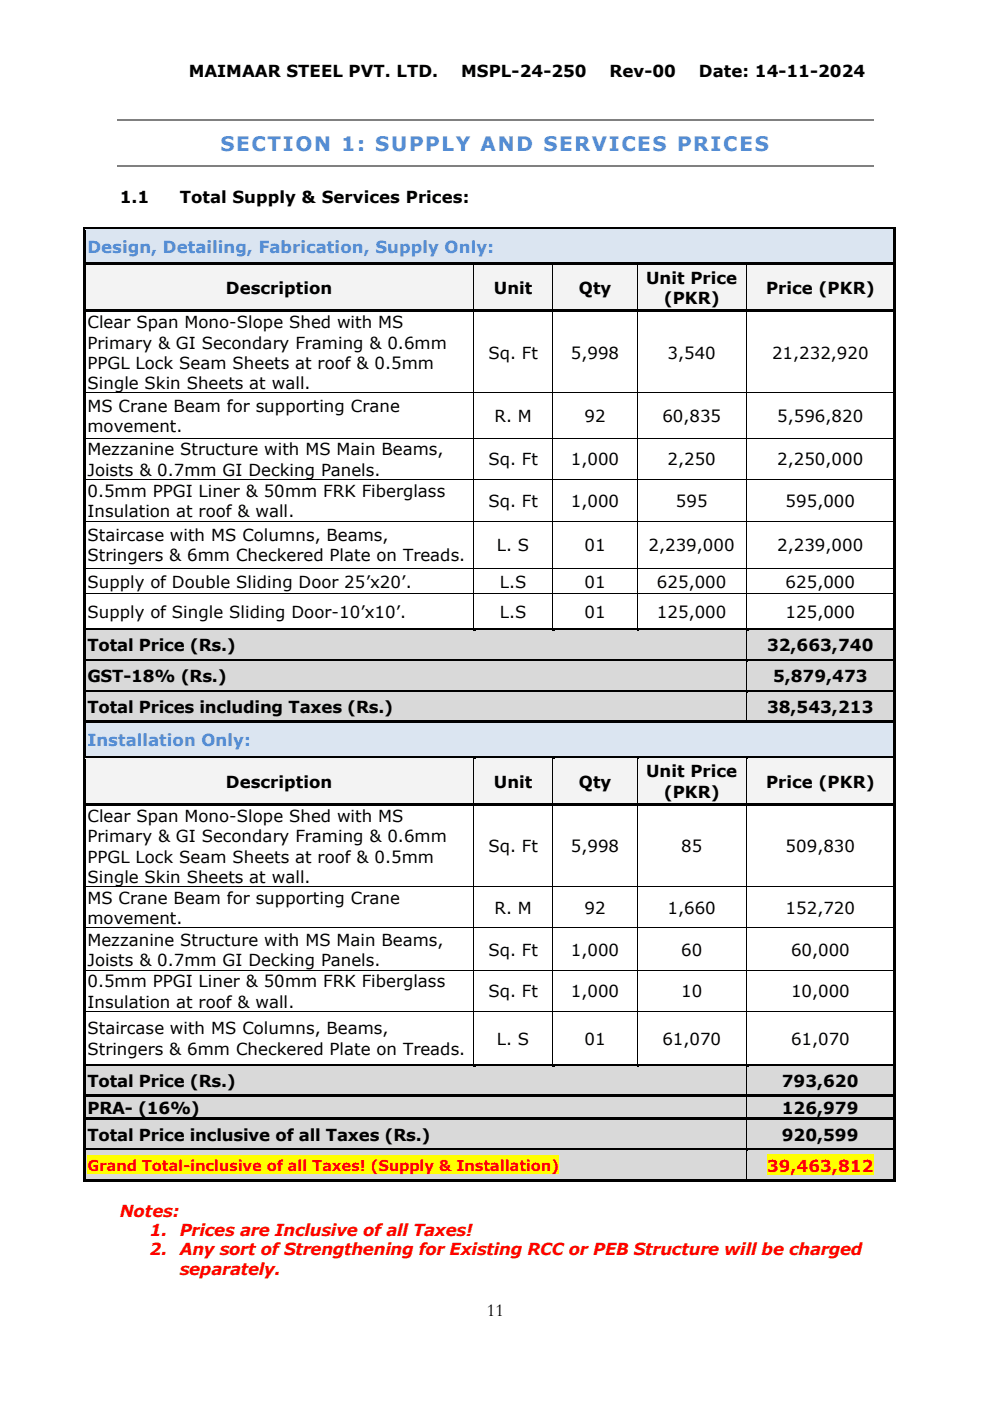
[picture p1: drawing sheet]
<svg xmlns="http://www.w3.org/2000/svg" width="210mm" height="297mm" viewBox="0 0 210 297" stroke-linecap="round" stroke-linejoin="round" font-family="sans-serif">
<defs><g id="words">
<text font-size="4.2" fill="#548dd4" x="46.7" y="32.1">SECTION 1: SUPPLY AND SERVICES PRICES</text>
<text font-size="3.9" x="103.2" y="278.9">11</text>
<g font-size="3.5">
<text x="40" y="16.3">MAIMAAR STEEL PVT. LTD.</text>
<text x="97.8" y="16.3">MSPL-24-250</text>
<text x="129.2" y="16.3">Rev-00</text>
<text x="148.1" y="16.3">Date: 14-11-2024</text>
<text x="25.4" y="43.1">1.1</text>
<text x="38.1" y="43.1">Total Supply &amp; Services Prices:</text>
<text x="47.9" y="62.3">Description</text>
<text x="104.7" y="62.3">Unit</text>
<text x="122.7" y="62.3">Qty</text>
<text x="137" y="60.1">Unit Price</text>
<text x="140.7" y="64.4">(PKR)</text>
<text x="162.4" y="62.3">Price (PKR)</text>
<text x="18.5" y="69.6">Clear Span Mono-Slope Shed with MS</text>
<text x="18.5" y="73.9">Primary &amp; GI Secondary Framing &amp; 0.6mm</text>
<text x="103.5" y="76">Sq. Ft</text>
<text x="121" y="76">5,998</text>
<text x="141.5" y="76">3,540</text>
<text x="163.7" y="76">21,232,920</text>
<text x="18.5" y="78.2">PPGL Lock Seam Sheets at roof &amp; 0.5mm</text>
<text x="18.5" y="82.5">Single Skin Sheets at wall.</text>
<text x="18.5" y="87.4">MS Crane Beam for supporting Crane</text>
<text x="104.8" y="89.5">R. M</text>
<text x="123.9" y="89.5">92</text>
<text x="140.4" y="89.5">60,835</text>
<text x="164.8" y="89.5">5,596,820</text>
<text x="18.5" y="91.6">movement.</text>
<text x="18.5" y="96.5">Mezzanine Structure with MS Main Beams,</text>
<text x="18.5" y="100.8">Joists &amp; 0.7mm GI Decking Panels.</text>
<text x="103.5" y="98.7">Sq. Ft</text>
<text x="121" y="98.7">1,000</text>
<text x="141.5" y="98.7">2,250</text>
<text x="164.8" y="98.7">2,250,000</text>
<text x="18.5" y="105.3">0.5mm PPGI Liner &amp; 50mm FRK Fiberglass</text>
<text x="103.5" y="107.5">Sq. Ft</text>
<text x="121" y="107.5">1,000</text>
<text x="143.3" y="107.5">595</text>
<text x="166.5" y="107.5">595,000</text>
<text x="18.5" y="109.6">Insulation at roof &amp; wall.</text>
<text x="18.5" y="114.7">Staircase with MS Columns, Beams,</text>
<text x="18.5" y="119">Stringers &amp; 6mm Checkered Plate on Treads.</text>
<text x="105.3" y="116.9">L. S</text>
<text x="123.9" y="116.9">01</text>
<text x="137.5" y="116.9">2,239,000</text>
<text x="164.8" y="116.9">2,239,000</text>
<text x="18.5" y="124.5">Supply of Double Sliding Door 25’x20’.</text>
<text x="106" y="124.5">L.S</text>
<text x="123.9" y="124.5">01</text>
<text x="139.3" y="124.5">625,000</text>
<text x="166.5" y="124.5">625,000</text>
<text x="18.5" y="130.9">Supply of Single Sliding Door-10’x10’.</text>
<text x="106" y="130.9">L.S</text>
<text x="123.9" y="130.9">01</text>
<text x="139.3" y="130.9">125,000</text>
<text x="166.5" y="130.9">125,000</text>
<text x="18.5" y="138.1">Total Price (Rs.)</text>
<text x="162.6" y="138.1">32,663,740</text>
<text x="18.5" y="144.6">GST-18% (Rs.)</text>
<text x="163.9" y="144.6">5,879,473</text>
<text x="18.5" y="151.2">Total Prices including Taxes (Rs.)</text>
<text x="162.6" y="151.2">38,543,213</text>
<text x="47.9" y="166.9">Description</text>
<text x="104.7" y="166.9">Unit</text>
<text x="122.7" y="166.9">Qty</text>
<text x="137" y="164.7">Unit Price</text>
<text x="162.4" y="166.9">Price (PKR)</text>
<text x="140.7" y="169.1">(PKR)</text>
<text x="18.5" y="174.2">Clear Span Mono-Slope Shed with MS</text>
<text x="18.5" y="178.5">Primary &amp; GI Secondary Framing &amp; 0.6mm</text>
<text x="18.5" y="182.8">PPGL Lock Seam Sheets at roof &amp; 0.5mm</text>
<text x="103.5" y="180.7">Sq. Ft</text>
<text x="121" y="180.7">5,998</text>
<text x="144.4" y="180.7">85</text>
<text x="166.5" y="180.7">509,830</text>
<text x="18.5" y="187.1">Single Skin Sheets at wall.</text>
<text x="18.5" y="191.6">MS Crane Beam for supporting Crane</text>
<text x="18.5" y="195.9">movement.</text>
<text x="104.8" y="193.7">R. M</text>
<text x="123.9" y="193.7">92</text>
<text x="141.5" y="193.7">1,660</text>
<text x="166.5" y="193.7">152,720</text>
<text x="18.5" y="200.4">Mezzanine Structure with MS Main Beams,</text>
<text x="103.5" y="202.6">Sq. Ft</text>
<text x="121" y="202.6">1,000</text>
<text x="144.4" y="202.6">60</text>
<text x="167.7" y="202.6">60,000</text>
<text x="18.5" y="204.7">Joists &amp; 0.7mm GI Decking Panels.</text>
<text x="18.5" y="209.3">0.5mm PPGI Liner &amp; 50mm FRK Fiberglass</text>
<text x="18.5" y="213.6">Insulation at roof &amp; wall.</text>
<text x="103.5" y="211.4">Sq. Ft</text>
<text x="121" y="211.4">1,000</text>
<text x="144.4" y="211.4">10</text>
<text x="167.7" y="211.4">10,000</text>
<text x="18.5" y="219.2">Staircase with MS Columns, Beams,</text>
<text x="105.3" y="221.4">L. S</text>
<text x="123.9" y="221.4">01</text>
<text x="140.4" y="221.4">61,070</text>
<text x="167.7" y="221.4">61,070</text>
<text x="18.5" y="223.6">Stringers &amp; 6mm Checkered Plate on Treads.</text>
<text x="18.5" y="230.4">Total Price (Rs.)</text>
<text x="165.7" y="230.4">793,620</text>
<text x="18.5" y="236.1">PRA- (16%)</text>
<text x="165.7" y="236.1">126,979</text>
<text x="18.5" y="241.8">Total Price inclusive of all Taxes (Rs.)</text>
<text x="165.7" y="241.8">920,599</text>
</g>
<g font-size="3.5" fill="#548dd4">
<text x="18.5" y="53.6">Design, Detailing, Fabrication, Supply Only:</text>
<text x="18.5" y="158.2">Installation Only:</text>
</g>
<g font-size="3.5" fill="#f00">
<text x="162.6" y="248.3">39,463,812</text>
<text x="25.4" y="257.8">Notes:</text>
<text x="31.8" y="262">1.</text>
<text x="38.1" y="262">Prices are Inclusive of all Taxes!</text>
<text x="31.8" y="266.1">2.</text>
<text x="38.1" y="266.1">Any sort of Strengthening for Existing RCC or PEB Structure will be charged</text>
<text x="38.1" y="270.2">separately.</text>
</g>
<text font-size="3.2" fill="#f00" x="18.5" y="248.2">Grand Total-inclusive of all Taxes! (Supply &amp; Installation)</text>
</g></defs>
<path d="M24.9 25.5h160.3M24.9 35.2h160.3" fill="none" stroke="#808080" stroke-width=".25"/>
<g fill="#dbe5f1">
<path d="M18.2 48.6h171.2v7.1h-171.2z" fill-rule="evenodd"/>
<path d="M18.5 50h170.6v4.3h-170.6z" fill-rule="evenodd"/>
</g>
<g fill="#000">
<path d="M17.6 48.1h.5v.6h-.5z" fill-rule="evenodd"/>
<path d="M17.6 48.1h.5v.5h-.5z" fill-rule="evenodd"/>
<path d="M17.6 48.7h.5v7h-.5z" fill-rule="evenodd"/>
<path d="M18.1 48.1h171.3v.5h-171.3z" fill-rule="evenodd"/>
<path d="M189.4 48.1h.5v.6h-.5z" fill-rule="evenodd"/>
<path d="M189.4 48.1h.5v.5h-.5z" fill-rule="evenodd"/>
<path d="M189.4 48.7h.5v7h-.5z" fill-rule="evenodd"/>
</g>
<path d="M18.1 48.7h171.3" fill="none" stroke="#dbe5f1" stroke-width=".21"/>
<g fill="#f3f3f3">
<path d="M18.2 56.2h82.2v9.3h-82.2z" fill-rule="evenodd"/>
<path d="M18.5 58.7h81.3v4.3h-81.3z" fill-rule="evenodd"/>
<path d="M100.5 56.2h16.7v9.3h-16.7z" fill-rule="evenodd"/>
<path d="M101.1 58.7h15.5v4.3h-15.5z" fill-rule="evenodd"/>
<path d="M117.2 56.2h17.9v9.3h-17.9z" fill-rule="evenodd"/>
<path d="M117.8 58.7h16.7v4.3h-16.7z" fill-rule="evenodd"/>
<path d="M135.2 56.2h22.9v9.3h-22.9z" fill-rule="evenodd"/>
<path d="M135.7 56.6h21.9v4.2h-21.9z" fill-rule="evenodd"/>
<path d="M135.7 60.8h21.9v4.3h-21.9z" fill-rule="evenodd"/>
<path d="M158.2 56.2h31.2v9.3h-31.2z" fill-rule="evenodd"/>
<path d="M158.8 58.7h30.3v4.3h-30.3z" fill-rule="evenodd"/>
</g>
<g fill="#000">
<path d="M17.6 55.7h.5v.5h-.5z" fill-rule="evenodd"/>
<path d="M18.1 55.7h82.3v.5h-82.3z" fill-rule="evenodd"/>
</g>
<path d="M18.1 56.2h82.3" fill="none" stroke="#f3f3f3" stroke-width=".21"/>
<path d="M100.5 56.2h.4z" fill-rule="evenodd" fill="#f3f3f3"/>
<g fill="#000">
<path d="M100.4 55.7h.5v.5h-.5z" fill-rule="evenodd"/>
<path d="M100.9 55.7h16.3v.5h-16.3z" fill-rule="evenodd"/>
</g>
<path d="M100.9 56.2h16.3" fill="none" stroke="#f3f3f3" stroke-width=".21"/>
<path d="M117.2 56.2h.5z" fill-rule="evenodd" fill="#f3f3f3"/>
<g fill="#000">
<path d="M117.2 55.7h.5v.5h-.5z" fill-rule="evenodd"/>
<path d="M117.7 55.7h17.4v.5h-17.4z" fill-rule="evenodd"/>
</g>
<path d="M117.7 56.2h17.4" fill="none" stroke="#f3f3f3" stroke-width=".21"/>
<path d="M135.2 56.2h.4z" fill-rule="evenodd" fill="#f3f3f3"/>
<g fill="#000">
<path d="M135.1 55.7h.5v.5h-.5z" fill-rule="evenodd"/>
<path d="M135.6 55.7h22.5v.5h-22.5z" fill-rule="evenodd"/>
</g>
<path d="M135.6 56.2h22.5" fill="none" stroke="#f3f3f3" stroke-width=".21"/>
<path d="M158.2 56.2h.5z" fill-rule="evenodd" fill="#f3f3f3"/>
<g fill="#000">
<path d="M158.2 55.7h.5v.5h-.5z" fill-rule="evenodd"/>
<path d="M158.7 55.7h30.7v.5h-30.7z" fill-rule="evenodd"/>
<path d="M189.4 55.7h.5v.5h-.5z" fill-rule="evenodd"/>
<path d="M17.6 56.2h.5v9.3h-.5z" fill-rule="evenodd"/>
<path d="M17.6 65.5h.5v.5h-.5z" fill-rule="evenodd"/>
<path d="M18.1 65.5h82.3v.5h-82.3z" fill-rule="evenodd"/>
<path d="M100.4 65.5h.5v.5h-.5z" fill-rule="evenodd"/>
<path d="M100.9 65.5h16.3v.5h-16.3z" fill-rule="evenodd"/>
<path d="M117.2 65.5h.5v.5h-.5z" fill-rule="evenodd"/>
<path d="M117.7 65.5h17.4v.5h-17.4z" fill-rule="evenodd"/>
<path d="M135.1 65.5h.5v.5h-.5z" fill-rule="evenodd"/>
<path d="M135.6 65.5h22.5v.5h-22.5z" fill-rule="evenodd"/>
<path d="M158.2 65.5h.5v.5h-.5z" fill-rule="evenodd"/>
<path d="M158.7 65.5h30.7v.5h-30.7z" fill-rule="evenodd"/>
<path d="M189.4 56.2h.5v9.3h-.5z" fill-rule="evenodd"/>
<path d="M189.4 65.5h.5v.5h-.5z" fill-rule="evenodd"/>
<path d="M17.6 66h.5v17.2h-.5z" fill-rule="evenodd"/>
<path d="M17.6 83.2h.5v.2h-.5z" fill-rule="evenodd"/>
<path d="M17.6 83.4h.5v9.4h-.5z" fill-rule="evenodd"/>
<path d="M17.6 92.8h.5v.1h-.5z" fill-rule="evenodd"/>
<path d="M100.4 83.2h.2v.2h-.2z" fill-rule="evenodd"/>
<path d="M100.4 92.8h.2v.1h-.2z" fill-rule="evenodd"/>
<path d="M117.2 83.2h.1v.2h-.1z" fill-rule="evenodd"/>
<path d="M117.2 92.8h.1v.1h-.1z" fill-rule="evenodd"/>
<path d="M135.1 83.2h.1v.2h-.1z" fill-rule="evenodd"/>
<path d="M135.1 92.8h.1v.1h-.1z" fill-rule="evenodd"/>
<path d="M158.2 83.2h.1v.2h-.1z" fill-rule="evenodd"/>
<path d="M158.2 92.8h.1v.1h-.1z" fill-rule="evenodd"/>
<path d="M189.4 66h.5v17.2h-.5z" fill-rule="evenodd"/>
<path d="M189.4 83.2h.5v.2h-.5z" fill-rule="evenodd"/>
<path d="M189.4 83.4h.5v9.4h-.5z" fill-rule="evenodd"/>
<path d="M189.4 92.8h.5v.1h-.5z" fill-rule="evenodd"/>
<path d="M17.6 92.9h.5v8.6h-.5z" fill-rule="evenodd"/>
<path d="M17.6 101.5h.5v.2h-.5z" fill-rule="evenodd"/>
<path d="M17.6 101.7h.5v8.7h-.5z" fill-rule="evenodd"/>
<path d="M17.6 110.4h.5v.1h-.5z" fill-rule="evenodd"/>
<path d="M100.4 101.5h.2v.2h-.2z" fill-rule="evenodd"/>
<path d="M100.4 110.4h.2v.1h-.2z" fill-rule="evenodd"/>
<path d="M117.2 101.5h.1v.2h-.1z" fill-rule="evenodd"/>
<path d="M117.2 110.4h.1v.1h-.1z" fill-rule="evenodd"/>
<path d="M135.1 101.5h.1v.2h-.1z" fill-rule="evenodd"/>
<path d="M135.1 110.4h.1v.1h-.1z" fill-rule="evenodd"/>
<path d="M158.2 101.5h.1v.2h-.1z" fill-rule="evenodd"/>
<path d="M158.2 110.4h.1v.1h-.1z" fill-rule="evenodd"/>
<path d="M189.4 92.9h.5v8.6h-.5z" fill-rule="evenodd"/>
<path d="M189.4 101.5h.5v.2h-.5z" fill-rule="evenodd"/>
<path d="M189.4 101.7h.5v8.7h-.5z" fill-rule="evenodd"/>
<path d="M189.4 110.4h.5v.1h-.5z" fill-rule="evenodd"/>
<path d="M17.6 110.5h.5v9.8h-.5z" fill-rule="evenodd"/>
<path d="M17.6 120.3h.5v.2h-.5z" fill-rule="evenodd"/>
<path d="M17.6 120.5h.5v5.2h-.5z" fill-rule="evenodd"/>
<path d="M17.6 125.7h.5v.2h-.5z" fill-rule="evenodd"/>
<path d="M17.6 125.9h.5v7.3h-.5z" fill-rule="evenodd"/>
<path d="M100.4 120.3h.2v.2h-.2z" fill-rule="evenodd"/>
<path d="M100.4 125.7h.2v.2h-.2z" fill-rule="evenodd"/>
<path d="M117.2 120.3h.1v.2h-.1z" fill-rule="evenodd"/>
<path d="M117.2 125.7h.1v.2h-.1z" fill-rule="evenodd"/>
<path d="M135.1 120.3h.1v.2h-.1z" fill-rule="evenodd"/>
<path d="M135.1 125.7h.1v.2h-.1z" fill-rule="evenodd"/>
<path d="M158.2 120.3h.1v.2h-.1z" fill-rule="evenodd"/>
<path d="M158.2 125.7h.1v.2h-.1z" fill-rule="evenodd"/>
<path d="M189.4 110.5h.5v9.8h-.5z" fill-rule="evenodd"/>
<path d="M189.4 120.3h.5v.2h-.5z" fill-rule="evenodd"/>
<path d="M189.4 120.5h.5v5.2h-.5z" fill-rule="evenodd"/>
<path d="M189.4 125.7h.5v.2h-.5z" fill-rule="evenodd"/>
<path d="M189.4 125.9h.5v7.3h-.5z" fill-rule="evenodd"/>
</g>
<path d="M158.7 56.2h30.7" fill="none" stroke="#f3f3f3" stroke-width=".21"/>
<g fill="none" stroke="#000" stroke-width=".21">
<path d="M100.4 56.2v9.3M117.2 56.2v9.3M135.1 56.2v9.3M158.2 56.2v9.3M100.4 66v17.2M117.2 66v17.2M135.1 66v17.2M158.2 66v17.2M18.1 83.3h82.3M18.1 92.9h82.3M100.4 83.4v9.4M100.4 92.9v8.6"/>
<path d="M100.6 83.3h16.6M100.6 92.9h16.6M117.2 83.4v9.4M117.2 92.9v8.6M117.3 83.3h17.8M117.3 92.9h17.8M135.1 83.4v9.4M135.1 92.9v8.6M135.2 83.3h22.9M135.2 92.9h22.9M158.2 83.4v9.4M158.2 92.9v8.6"/>
<path d="M158.3 83.3h31.1M158.3 92.9h31.1M18.1 101.6h82.3M18.1 110.5h82.3M100.4 101.7v8.7M100.4 110.5v9.8M100.6 101.6h16.6M100.6 110.5h16.6M117.2 101.7v8.7M117.2 110.5v9.8M117.3 101.6h17.8M117.3 110.5h17.8"/>
<path d="M135.1 101.7v8.7M135.1 110.5v9.8M135.2 101.6h22.9M135.2 110.5h22.9M158.2 101.7v8.7M158.2 110.5v9.8M158.3 101.6h31.1M158.3 110.5h31.1M18.1 120.4h82.3M18.1 125.8h82.3M100.4 120.5v5.2M100.4 125.9v7.3"/>
<path d="M100.6 120.4h16.6M100.6 125.8h16.6M117.2 120.5v5.2M117.2 125.9v7.3M117.3 120.4h17.8M117.3 125.8h17.8M135.1 120.5v5.2M135.1 125.9v7.3M135.2 120.4h22.9M135.2 125.8h22.9M158.2 120.5v5.2M158.2 125.9v7.3"/>
<path d="M158.3 120.4h31.1M158.3 125.8h31.1"/>
</g>
<g fill="#d9d9d9">
<path d="M18.2 133.7h139.9v6h-139.9z" fill-rule="evenodd"/>
<path d="M18.5 134.5h139.1v4.3h-139.1z" fill-rule="evenodd"/>
<path d="M158.3 133.7h31.1v6h-31.1z" fill-rule="evenodd"/>
<path d="M158.8 134.5h30.3v4.3h-30.3z" fill-rule="evenodd"/>
</g>
<g fill="#000">
<path d="M17.6 133.2h.5v.5h-.5z" fill-rule="evenodd"/>
<path d="M18.1 133.2h82.3v.5h-82.3z" fill-rule="evenodd"/>
</g>
<path d="M18.1 133.7h82.3" fill="none" stroke="#d9d9d9" stroke-width=".21"/>
<path d="M100.4 133.7h.5z" fill-rule="evenodd" fill="#d9d9d9"/>
<g fill="#000">
<path d="M100.4 133.2h.5v.5h-.5z" fill-rule="evenodd"/>
<path d="M100.9 133.2h16.3v.5h-16.3z" fill-rule="evenodd"/>
</g>
<path d="M100.9 133.7h16.3" fill="none" stroke="#d9d9d9" stroke-width=".21"/>
<path d="M117.2 133.7h.5z" fill-rule="evenodd" fill="#d9d9d9"/>
<g fill="#000">
<path d="M117.2 133.2h.5v.5h-.5z" fill-rule="evenodd"/>
<path d="M117.7 133.2h17.4v.5h-17.4z" fill-rule="evenodd"/>
</g>
<path d="M117.7 133.7h17.4" fill="none" stroke="#d9d9d9" stroke-width=".21"/>
<path d="M135.1 133.7h.5z" fill-rule="evenodd" fill="#d9d9d9"/>
<g fill="#000">
<path d="M135.1 133.2h.5v.5h-.5z" fill-rule="evenodd"/>
<path d="M135.6 133.2h22.5v.5h-22.5z" fill-rule="evenodd"/>
</g>
<path d="M135.6 133.7h22.5" fill="none" stroke="#d9d9d9" stroke-width=".21"/>
<path d="M158.3 133.7h.3z" fill-rule="evenodd" fill="#d9d9d9"/>
<g fill="#000">
<path d="M158.1 133.7h.2z" fill-rule="evenodd"/>
<path d="M158.1 133.2h.5v.5h-.5z" fill-rule="evenodd"/>
</g>
<path d="M158.3 133.7h.5z" fill-rule="evenodd" fill="#d9d9d9"/>
<g fill="#000">
<path d="M17.6 133.7h.5v6h-.5z" fill-rule="evenodd"/>
<path d="M158.3 133.2h.5v.5h-.5z" fill-rule="evenodd"/>
<path d="M158.8 133.2h30.6v.5h-30.6z" fill-rule="evenodd"/>
<path d="M189.4 133.2h.5v.5h-.5z" fill-rule="evenodd"/>
<path d="M189.4 133.7h.5v6h-.5z" fill-rule="evenodd"/>
</g>
<path d="M158.8 133.7h30.6" fill="none" stroke="#d9d9d9" stroke-width=".21"/>
<path d="M158.2 133.7v6" fill="none" stroke="#000" stroke-width=".21"/>
<g fill="#d9d9d9">
<path d="M18.2 140.2h139.9v6h-139.9z" fill-rule="evenodd"/>
<path d="M18.5 141.1h139.1v4.3h-139.1z" fill-rule="evenodd"/>
<path d="M158.3 140.2h31.1v6h-31.1z" fill-rule="evenodd"/>
<path d="M158.8 141.1h30.3v4.3h-30.3z" fill-rule="evenodd"/>
</g>
<g fill="#000">
<path d="M17.6 139.7h.5v.5h-.5z" fill-rule="evenodd"/>
<path d="M18.1 139.7h140v.5h-140z" fill-rule="evenodd"/>
</g>
<path d="M18.1 140.2h140" fill="none" stroke="#d9d9d9" stroke-width=".21"/>
<path d="M158.3 140.2h.3z" fill-rule="evenodd" fill="#d9d9d9"/>
<g fill="#000">
<path d="M17.6 140.2h.5v6h-.5z" fill-rule="evenodd"/>
<path d="M158.1 140.2h.2z" fill-rule="evenodd"/>
<path d="M158.1 139.7h.5v.5h-.5z" fill-rule="evenodd"/>
<path d="M158.6 139.7h30.8v.5h-30.8z" fill-rule="evenodd"/>
<path d="M189.4 139.7h.5v.5h-.5z" fill-rule="evenodd"/>
<path d="M189.4 140.2h.5v6h-.5z" fill-rule="evenodd"/>
</g>
<path d="M158.6 140.2h30.8" fill="none" stroke="#d9d9d9" stroke-width=".21"/>
<path d="M158.2 140.2v6" fill="none" stroke="#000" stroke-width=".21"/>
<g fill="#d9d9d9">
<path d="M18.2 146.8h139.9v5.9h-139.9z" fill-rule="evenodd"/>
<path d="M18.5 147.6h139.1v4.3h-139.1z" fill-rule="evenodd"/>
<path d="M158.3 146.8h31.1v5.9h-31.1z" fill-rule="evenodd"/>
<path d="M158.8 147.6h30.3v4.3h-30.3z" fill-rule="evenodd"/>
</g>
<g fill="#000">
<path d="M17.6 146.2h.5v.6h-.5z" fill-rule="evenodd"/>
<path d="M18.1 146.2h140v.5h-140z" fill-rule="evenodd"/>
</g>
<path d="M18.1 146.7h140" fill="none" stroke="#d9d9d9" stroke-width=".21"/>
<path d="M158.3 146.7l.3 .1z" fill-rule="evenodd" fill="#d9d9d9"/>
<g fill="#000">
<path d="M17.6 146.8h.5v5.9h-.5z" fill-rule="evenodd"/>
<path d="M158.1 146.7l.2 .1z" fill-rule="evenodd"/>
<path d="M158.1 146.2h.5v.5h-.5z" fill-rule="evenodd"/>
<path d="M158.6 146.2h30.8v.5h-30.8z" fill-rule="evenodd"/>
<path d="M189.4 146.2h.5v.6h-.5z" fill-rule="evenodd"/>
<path d="M189.4 146.8h.5v5.9h-.5z" fill-rule="evenodd"/>
</g>
<path d="M158.6 146.7h30.8" fill="none" stroke="#d9d9d9" stroke-width=".21"/>
<path d="M158.2 146.8v5.9" fill="none" stroke="#000" stroke-width=".21"/>
<g fill="#dbe5f1">
<path d="M18.2 153.3h171.2v7h-171.2z" fill-rule="evenodd"/>
<path d="M18.5 154.6h170.6v4.3h-170.6z" fill-rule="evenodd"/>
</g>
<g fill="#000">
<path d="M17.6 152.7h.5v.6h-.5z" fill-rule="evenodd"/>
<path d="M18.1 152.7h140v.5h-140z" fill-rule="evenodd"/>
</g>
<path d="M18.1 153.3h140" fill="none" stroke="#dbe5f1" stroke-width=".21"/>
<path d="M158.1 153.2l.5 .1z" fill-rule="evenodd" fill="#dbe5f1"/>
<g fill="#000">
<path d="M158.1 152.7h.5v.5h-.5z" fill-rule="evenodd"/>
<path d="M158.6 152.7h30.8v.5h-30.8z" fill-rule="evenodd"/>
<path d="M189.4 152.7h.5v.6h-.5z" fill-rule="evenodd"/>
<path d="M17.6 153.3h.5v7h-.5z" fill-rule="evenodd"/>
<path d="M189.4 153.3h.5v7h-.5z" fill-rule="evenodd"/>
</g>
<path d="M158.6 153.3h30.8" fill="none" stroke="#dbe5f1" stroke-width=".21"/>
<g fill="#f3f3f3">
<path d="M18.2 160.8h82.2v9.4h-82.2z" fill-rule="evenodd"/>
<path d="M18.5 163.3h81.3v4.3h-81.3z" fill-rule="evenodd"/>
<path d="M100.5 160.8h16.7v9.4h-16.7z" fill-rule="evenodd"/>
<path d="M101.1 163.3h15.5v4.3h-15.5z" fill-rule="evenodd"/>
<path d="M117.2 160.8h17.9v9.4h-17.9z" fill-rule="evenodd"/>
<path d="M117.8 163.3h16.7v4.3h-16.7z" fill-rule="evenodd"/>
<path d="M135.2 160.8h22.9v9.4h-22.9z" fill-rule="evenodd"/>
<path d="M135.7 161.2h21.9v4.3h-21.9z" fill-rule="evenodd"/>
<path d="M135.7 165.5h21.9v4.3h-21.9z" fill-rule="evenodd"/>
<path d="M158.2 160.8h31.2v9.4h-31.2z" fill-rule="evenodd"/>
<path d="M158.8 163.3h30.3v4.3h-30.3z" fill-rule="evenodd"/>
</g>
<g fill="#000">
<path d="M17.6 160.3h.5v.5h-.5z" fill-rule="evenodd"/>
<path d="M18.1 160.3h82.3v.5h-82.3z" fill-rule="evenodd"/>
</g>
<path d="M18.1 160.8h82.3" fill="none" stroke="#f3f3f3" stroke-width=".21"/>
<path d="M100.5 160.8h.4z" fill-rule="evenodd" fill="#f3f3f3"/>
<g fill="#000">
<path d="M100.4 160.3h.5v.5h-.5z" fill-rule="evenodd"/>
<path d="M100.9 160.3h16.3v.5h-16.3z" fill-rule="evenodd"/>
</g>
<path d="M100.9 160.8h16.3" fill="none" stroke="#f3f3f3" stroke-width=".21"/>
<path d="M117.2 160.8h.5z" fill-rule="evenodd" fill="#f3f3f3"/>
<g fill="#000">
<path d="M117.2 160.3h.5v.5h-.5z" fill-rule="evenodd"/>
<path d="M117.7 160.3h17.4v.5h-17.4z" fill-rule="evenodd"/>
</g>
<path d="M117.7 160.8h17.4" fill="none" stroke="#f3f3f3" stroke-width=".21"/>
<path d="M135.2 160.8h.4z" fill-rule="evenodd" fill="#f3f3f3"/>
<g fill="#000">
<path d="M135.1 160.3h.5v.5h-.5z" fill-rule="evenodd"/>
<path d="M135.6 160.3h22.5v.5h-22.5z" fill-rule="evenodd"/>
</g>
<path d="M135.6 160.8h22.5" fill="none" stroke="#f3f3f3" stroke-width=".21"/>
<path d="M158.2 160.8h.5z" fill-rule="evenodd" fill="#f3f3f3"/>
<g fill="#000">
<path d="M17.6 160.8h.5v9.4h-.5z" fill-rule="evenodd"/>
<path d="M17.6 170.2h.5v.5h-.5z" fill-rule="evenodd"/>
<path d="M18.1 170.2h82.3v.5h-82.3z" fill-rule="evenodd"/>
<path d="M100.4 170.2h.5v.5h-.5z" fill-rule="evenodd"/>
<path d="M100.9 170.2h16.3v.5h-16.3z" fill-rule="evenodd"/>
<path d="M117.2 170.2h.5v.5h-.5z" fill-rule="evenodd"/>
<path d="M117.7 170.2h17.4v.5h-17.4z" fill-rule="evenodd"/>
<path d="M135.1 170.2h.5v.5h-.5z" fill-rule="evenodd"/>
<path d="M135.6 170.2h22.5v.5h-22.5z" fill-rule="evenodd"/>
<path d="M158.2 160.3h.5v.5h-.5z" fill-rule="evenodd"/>
<path d="M158.2 170.2h.5v.5h-.5z" fill-rule="evenodd"/>
<path d="M158.7 160.3h30.7v.5h-30.7z" fill-rule="evenodd"/>
<path d="M158.7 170.2h30.7v.5h-30.7z" fill-rule="evenodd"/>
<path d="M189.4 160.3h.5v.5h-.5z" fill-rule="evenodd"/>
<path d="M189.4 160.8h.5v9.4h-.5z" fill-rule="evenodd"/>
<path d="M189.4 170.2h.5v.5h-.5z" fill-rule="evenodd"/>
<path d="M17.6 170.7h.5v17.1h-.5z" fill-rule="evenodd"/>
<path d="M17.6 187.8h.5v.2h-.5z" fill-rule="evenodd"/>
<path d="M17.6 188h.5v8.6h-.5z" fill-rule="evenodd"/>
<path d="M17.6 196.6h.5v.1h-.5z" fill-rule="evenodd"/>
<path d="M100.4 187.8h.2v.2h-.2z" fill-rule="evenodd"/>
<path d="M100.4 196.6h.2v.1h-.2z" fill-rule="evenodd"/>
<path d="M117.2 187.8h.1v.2h-.1z" fill-rule="evenodd"/>
<path d="M117.2 196.6h.1v.1h-.1z" fill-rule="evenodd"/>
<path d="M135.1 187.8h.1v.2h-.1z" fill-rule="evenodd"/>
<path d="M135.1 196.6h.1v.1h-.1z" fill-rule="evenodd"/>
<path d="M158.2 187.8h.1v.2h-.1z" fill-rule="evenodd"/>
<path d="M158.2 196.6h.1v.1h-.1z" fill-rule="evenodd"/>
<path d="M189.4 170.7h.5v17.1h-.5z" fill-rule="evenodd"/>
<path d="M189.4 187.8h.5v.2h-.5z" fill-rule="evenodd"/>
<path d="M189.4 188h.5v8.6h-.5z" fill-rule="evenodd"/>
<path d="M189.4 196.6h.5v.1h-.5z" fill-rule="evenodd"/>
<path d="M17.6 196.7h.5v8.8h-.5z" fill-rule="evenodd"/>
<path d="M17.6 205.5h.5v.2h-.5z" fill-rule="evenodd"/>
<path d="M17.6 205.7h.5v8.6h-.5z" fill-rule="evenodd"/>
<path d="M17.6 214.3h.5v.2h-.5z" fill-rule="evenodd"/>
<path d="M100.4 205.5h.2v.2h-.2z" fill-rule="evenodd"/>
<path d="M100.4 214.3h.2v.2h-.2z" fill-rule="evenodd"/>
<path d="M117.2 205.5h.1v.2h-.1z" fill-rule="evenodd"/>
<path d="M117.2 214.3h.1v.2h-.1z" fill-rule="evenodd"/>
<path d="M135.1 205.5h.1v.2h-.1z" fill-rule="evenodd"/>
<path d="M135.1 214.3h.1v.2h-.1z" fill-rule="evenodd"/>
<path d="M158.2 205.5h.1v.2h-.1z" fill-rule="evenodd"/>
<path d="M158.2 214.3h.1v.2h-.1z" fill-rule="evenodd"/>
<path d="M189.4 196.7h.5v8.8h-.5z" fill-rule="evenodd"/>
<path d="M189.4 205.5h.5v.2h-.5z" fill-rule="evenodd"/>
<path d="M189.4 205.7h.5v8.6h-.5z" fill-rule="evenodd"/>
<path d="M189.4 214.3h.5v.2h-.5z" fill-rule="evenodd"/>
<path d="M17.6 214.5h.5v11h-.5z" fill-rule="evenodd"/>
<path d="M189.4 214.5h.5v11h-.5z" fill-rule="evenodd"/>
</g>
<path d="M158.7 160.8h30.7" fill="none" stroke="#f3f3f3" stroke-width=".21"/>
<g fill="none" stroke="#000" stroke-width=".21">
<path d="M100.4 160.8v9.4M100.4 170.7v17.1M117.2 160.8v9.4M117.2 170.7v17.1M135.1 160.8v9.4M135.1 170.7v17.1M158.2 160.8v9.4M158.2 170.7v17.1M18.1 187.9h82.3M18.1 196.7h82.3M100.4 188v8.6M100.4 196.7v8.8"/>
<path d="M100.6 187.9h16.6M100.6 196.7h16.6M117.2 188v8.6M117.2 196.7v8.8M117.3 187.9h17.8M117.3 196.7h17.8M135.1 188v8.6M135.1 196.7v8.8M135.2 187.9h22.9M135.2 196.7h22.9M158.2 188v8.6M158.2 196.7v8.8"/>
<path d="M158.3 187.9h31.1M158.3 196.7h31.1M18.1 205.6h82.3M18.1 214.4h82.3M100.4 205.7v8.6M100.4 214.5v11M100.6 205.6h16.6M100.6 214.4h16.6M117.2 205.7v8.6M117.2 214.5v11M117.3 205.6h17.8M117.3 214.4h17.8"/>
<path d="M135.1 205.7v8.6M135.1 214.5v11M135.2 205.6h22.9M135.2 214.4h22.9M158.2 205.7v8.6M158.2 214.5v11M158.3 205.6h31.1M158.3 214.4h31.1"/>
</g>
<g fill="#d9d9d9">
<path d="M18.2 226h139.9v6h-139.9z" fill-rule="evenodd"/>
<path d="M18.5 226.9h139.1v4.3h-139.1z" fill-rule="evenodd"/>
<path d="M158.3 226h31.1v6h-31.1z" fill-rule="evenodd"/>
<path d="M158.8 226.9h30.3v4.3h-30.3z" fill-rule="evenodd"/>
</g>
<g fill="#000">
<path d="M17.6 225.5h.5v.6h-.5z" fill-rule="evenodd"/>
<path d="M18.1 225.5h82.3v.5h-82.3z" fill-rule="evenodd"/>
</g>
<path d="M18.1 226h82.3" fill="none" stroke="#d9d9d9" stroke-width=".21"/>
<path d="M100.4 226l.5 .1z" fill-rule="evenodd" fill="#d9d9d9"/>
<g fill="#000">
<path d="M100.4 225.5h.5v.5h-.5z" fill-rule="evenodd"/>
<path d="M100.9 225.5h16.3v.5h-16.3z" fill-rule="evenodd"/>
</g>
<path d="M100.9 226h16.3" fill="none" stroke="#d9d9d9" stroke-width=".21"/>
<path d="M117.2 226l.5 .1z" fill-rule="evenodd" fill="#d9d9d9"/>
<g fill="#000">
<path d="M117.2 225.5h.5v.5h-.5z" fill-rule="evenodd"/>
<path d="M117.7 225.5h17.4v.5h-17.4z" fill-rule="evenodd"/>
</g>
<path d="M117.7 226h17.4" fill="none" stroke="#d9d9d9" stroke-width=".21"/>
<path d="M135.1 226l.5 .1z" fill-rule="evenodd" fill="#d9d9d9"/>
<g fill="#000">
<path d="M135.1 225.5h.5v.5h-.5z" fill-rule="evenodd"/>
<path d="M135.6 225.5h22.5v.5h-22.5z" fill-rule="evenodd"/>
</g>
<path d="M135.6 226h22.5" fill="none" stroke="#d9d9d9" stroke-width=".21"/>
<path d="M158.3 226l.3 .1z" fill-rule="evenodd" fill="#d9d9d9"/>
<g fill="#000">
<path d="M158.1 226l.2 .1z" fill-rule="evenodd"/>
<path d="M158.1 225.5h.5v.5h-.5z" fill-rule="evenodd"/>
</g>
<path d="M158.3 226l.5 .1z" fill-rule="evenodd" fill="#d9d9d9"/>
<g fill="#000">
<path d="M17.6 226.1h.5v5.9h-.5z" fill-rule="evenodd"/>
<path d="M158.3 225.5h.5v.5h-.5z" fill-rule="evenodd"/>
<path d="M158.8 225.5h30.6v.5h-30.6z" fill-rule="evenodd"/>
<path d="M189.4 225.5h.5v.6h-.5z" fill-rule="evenodd"/>
<path d="M189.4 226.1h.5v5.9h-.5z" fill-rule="evenodd"/>
</g>
<path d="M158.8 226h30.6" fill="none" stroke="#d9d9d9" stroke-width=".21"/>
<path d="M158.2 226.1v5.9" fill="none" stroke="#000" stroke-width=".21"/>
<g fill="#d9d9d9">
<path d="M18.2 232.5h139.9v4.3h-139.9z" fill-rule="evenodd"/>
<path d="M18.5 232.5h139.1v4.3h-139.1z" fill-rule="evenodd"/>
<path d="M158.3 232.5h31.1v4.3h-31.1z" fill-rule="evenodd"/>
<path d="M158.8 232.5h30.3v4.3h-30.3z" fill-rule="evenodd"/>
</g>
<g fill="#000">
<path d="M17.6 232h.5v.6h-.5z" fill-rule="evenodd"/>
<path d="M18.1 232h140v.5h-140z" fill-rule="evenodd"/>
</g>
<path d="M18.1 232.6h140" fill="none" stroke="#d9d9d9" stroke-width=".21"/>
<path d="M158.3 232.5l.3 .1z" fill-rule="evenodd" fill="#d9d9d9"/>
<g fill="#000">
<path d="M17.6 232.6h.5v4.2h-.5z" fill-rule="evenodd"/>
<path d="M158.1 232.5l.2 .1z" fill-rule="evenodd"/>
<path d="M158.1 232h.5v.5h-.5z" fill-rule="evenodd"/>
<path d="M158.6 232h30.8v.5h-30.8z" fill-rule="evenodd"/>
<path d="M189.4 232h.5v.6h-.5z" fill-rule="evenodd"/>
<path d="M189.4 232.6h.5v4.2h-.5z" fill-rule="evenodd"/>
</g>
<path d="M158.6 232.6h30.8" fill="none" stroke="#d9d9d9" stroke-width=".21"/>
<path d="M158.2 232.6v4.2" fill="none" stroke="#000" stroke-width=".21"/>
<g fill="#d9d9d9">
<path d="M18.2 237.4h139.9v6h-139.9z" fill-rule="evenodd"/>
<path d="M18.5 238.2h139.1v4.3h-139.1z" fill-rule="evenodd"/>
<path d="M158.3 237.4h31.1v6h-31.1z" fill-rule="evenodd"/>
<path d="M158.8 238.2h30.3v4.3h-30.3z" fill-rule="evenodd"/>
</g>
<g fill="#000">
<path d="M17.6 236.8h.5v.6h-.5z" fill-rule="evenodd"/>
<path d="M18.1 236.8h140v.6h-140z" fill-rule="evenodd"/>
</g>
<path d="M18.1 237.4h140" fill="none" stroke="#d9d9d9" stroke-width=".21"/>
<path d="M158.3 237.4h.3z" fill-rule="evenodd" fill="#d9d9d9"/>
<g fill="#000">
<path d="M158.1 237.4h.2z" fill-rule="evenodd"/>
<path d="M158.1 236.8h.5v.6h-.5z" fill-rule="evenodd"/>
<path d="M158.6 236.8h30.8v.6h-30.8z" fill-rule="evenodd"/>
<path d="M189.4 236.8h.5v.6h-.5z" fill-rule="evenodd"/>
<path d="M17.6 237.4h.5v6h-.5z" fill-rule="evenodd"/>
<path d="M189.4 237.4h.5v6h-.5z" fill-rule="evenodd"/>
</g>
<path d="M158.6 237.4h30.8" fill="none" stroke="#d9d9d9" stroke-width=".21"/>
<path d="M158.2 237.4v6" fill="none" stroke="#000" stroke-width=".21"/>
<g fill="#d9d9d9">
<path d="M18.2 243.9h139.9v6h-139.9z" fill-rule="evenodd"/>
<path d="M18.5 245h139.1v3.8h-139.1z" fill-rule="evenodd"/>
</g>
<path d="M18.5 245h100v3.8h-100z" fill-rule="evenodd" fill="#ff0"/>
<g fill="#d9d9d9">
<path d="M158.3 243.9h31.1v6h-31.1z" fill-rule="evenodd"/>
<path d="M158.8 244.8h30.3v4.2h-30.3z" fill-rule="evenodd"/>
</g>
<path d="M162.6 244.8h22.6v4.2h-22.6z" fill-rule="evenodd" fill="#ff0"/>
<g fill="#000">
<path d="M17.6 243.4h.5v.5h-.5z" fill-rule="evenodd"/>
<path d="M18.1 243.4h140v.5h-140z" fill-rule="evenodd"/>
</g>
<path d="M18.1 243.9h140" fill="none" stroke="#d9d9d9" stroke-width=".21"/>
<path d="M158.3 243.9h.3z" fill-rule="evenodd" fill="#d9d9d9"/>
<g fill="#000">
<path d="M17.6 243.9h.5v6h-.5z" fill-rule="evenodd"/>
<path d="M17.6 249.9h.5v.5h-.5z" fill-rule="evenodd"/>
<path d="M17.6 249.9h.5v.5h-.5z" fill-rule="evenodd"/>
<path d="M18.1 249.9h140v.5h-140z" fill-rule="evenodd"/>
<path d="M158.1 243.9h.2z" fill-rule="evenodd"/>
<path d="M158.1 243.4h.5v.5h-.5z" fill-rule="evenodd"/>
<path d="M158.1 249.9h.5v.5h-.5z" fill-rule="evenodd"/>
<path d="M158.6 243.4h30.8v.5h-30.8z" fill-rule="evenodd"/>
<path d="M158.6 249.9h30.8v.5h-30.8z" fill-rule="evenodd"/>
<path d="M189.4 243.4h.5v.5h-.5z" fill-rule="evenodd"/>
<path d="M189.4 243.9h.5v6h-.5z" fill-rule="evenodd"/>
<path d="M189.4 249.9h.5v.5h-.5z" fill-rule="evenodd"/>
<path d="M189.4 249.9h.5v.5h-.5z" fill-rule="evenodd"/>
</g>
<path d="M158.6 243.9h30.8" fill="none" stroke="#d9d9d9" stroke-width=".21"/>
<path d="M158.2 243.9v6" fill="none" stroke="#000" stroke-width=".21"/>
<use href="#words"/>
</svg>
